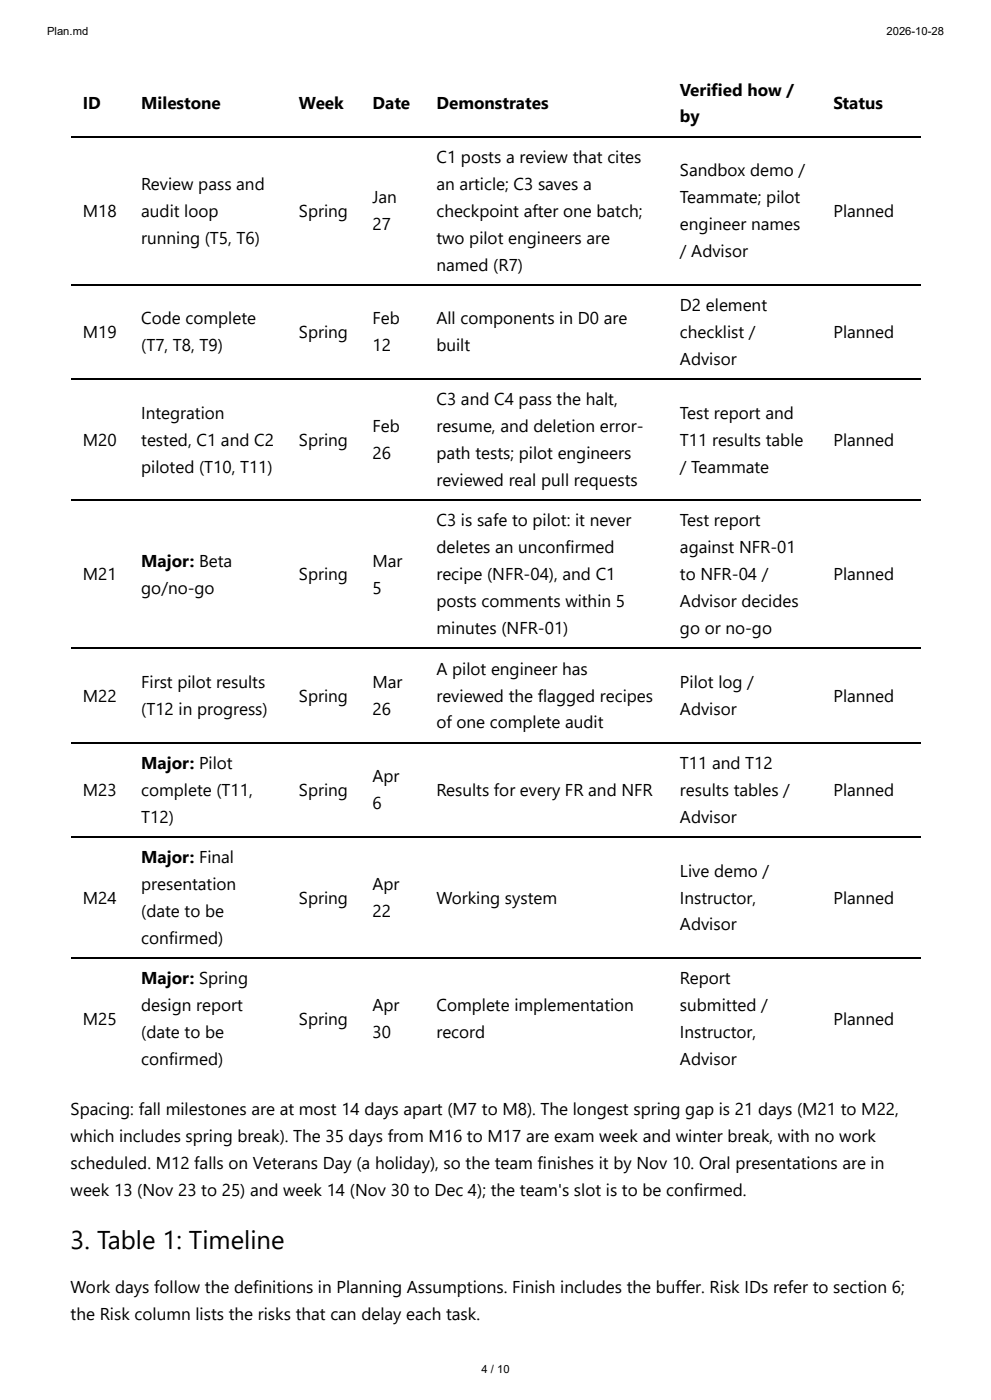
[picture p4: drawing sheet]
<svg xmlns="http://www.w3.org/2000/svg" width="210mm" height="297mm" viewBox="0 0 210 297" stroke-linecap="round" stroke-linejoin="round" font-family="sans-serif">
<defs><g id="words">
<text font-size="5.5" x="15" y="264.9">3. Table 1: Timeline</text>
<g font-size="3.6">
<text x="17.6" y="23.1">ID</text>
<text x="30" y="23.1">Milestone</text>
<text x="63.4" y="23.1">Week</text>
<text x="79" y="23.1">Date</text>
<text x="92.6" y="23.1">Demonstrates</text>
<text x="144.2" y="20.3">Verified how /</text>
<text x="176.8" y="23.1">Status</text>
<text x="144.2" y="26">by</text>
<text x="92.6" y="34.6">C1 posts a review that cites</text>
<text x="30" y="40.3">Review pass and</text>
<text x="92.6" y="40.3">an article; C3 saves a</text>
<text x="144.2" y="37.4">Sandbox demo /</text>
<text x="17.6" y="46">M18</text>
<text x="30" y="46">audit loop</text>
<text x="63.4" y="46">Spring</text>
<text x="79" y="43.1">Jan</text>
<text x="92.6" y="46">checkpoint after one batch;</text>
<text x="144.2" y="43.1">Teammate; pilot</text>
<text x="176.8" y="46">Planned</text>
<text x="30" y="51.7">running (T5, T6)</text>
<text x="79" y="48.8">27</text>
<text x="92.6" y="51.7">two pilot engineers are</text>
<text x="144.2" y="48.8">engineer names</text>
<text x="92.6" y="57.4">named (R7)</text>
<text x="144.2" y="54.6">/ Advisor</text>
<text x="144.2" y="66">D2 element</text>
<text x="17.6" y="71.7">M19</text>
<text x="30" y="68.8">Code complete</text>
<text x="63.4" y="71.7">Spring</text>
<text x="79" y="68.8">Feb</text>
<text x="92.6" y="68.8">All components in D0 are</text>
<text x="144.2" y="71.7">checklist /</text>
<text x="176.8" y="71.7">Planned</text>
<text x="30" y="74.6">(T7, T8, T9)</text>
<text x="79" y="74.6">12</text>
<text x="92.6" y="74.6">built</text>
<text x="144.2" y="77.4">Advisor</text>
<text x="30" y="88.8">Integration</text>
<text x="92.6" y="86">C3 and C4 pass the halt,</text>
<text x="144.2" y="88.8">Test report and</text>
<text x="17.6" y="94.6">M20</text>
<text x="30" y="94.6">tested, C1 and C2</text>
<text x="63.4" y="94.6">Spring</text>
<text x="79" y="91.7">Feb</text>
<text x="92.6" y="91.7">resume, and deletion error-</text>
<text x="144.2" y="94.6">T11 results table</text>
<text x="176.8" y="94.6">Planned</text>
<text x="30" y="100.3">piloted (T10, T11)</text>
<text x="79" y="97.4">26</text>
<text x="92.6" y="97.4">path tests; pilot engineers</text>
<text x="144.2" y="100.3">/ Teammate</text>
<text x="92.6" y="103.1">reviewed real pull requests</text>
<text x="92.6" y="111.7">C3 is safe to pilot: it never</text>
<text x="144.2" y="111.7">Test report</text>
<text x="92.6" y="117.4">deletes an unconfirmed</text>
<text x="144.2" y="117.4">against NFR-01</text>
<text x="17.6" y="123.1">M21</text>
<text x="30" y="120.3">Major: Beta</text>
<text x="30" y="126">go/no-go</text>
<text x="63.4" y="123.1">Spring</text>
<text x="79" y="120.3">Mar</text>
<text x="79" y="126">5</text>
<text x="92.6" y="123.1">recipe (NFR-04), and C1</text>
<text x="144.2" y="123.1">to NFR-04 /</text>
<text x="176.8" y="123.1">Planned</text>
<text x="92.6" y="128.8">posts comments within 5</text>
<text x="144.2" y="128.8">Advisor decides</text>
<text x="92.6" y="134.5">minutes (NFR-01)</text>
<text x="144.2" y="134.5">go or no-go</text>
<text x="92.6" y="143.1">A pilot engineer has</text>
<text x="17.6" y="148.8">M22</text>
<text x="30" y="146">First pilot results</text>
<text x="63.4" y="148.8">Spring</text>
<text x="79" y="146">Mar</text>
<text x="92.6" y="148.8">reviewed the flagged recipes</text>
<text x="144.2" y="146">Pilot log /</text>
<text x="176.8" y="148.8">Planned</text>
<text x="30" y="151.7">(T12 in progress)</text>
<text x="79" y="151.7">26</text>
<text x="92.6" y="154.5">of one complete audit</text>
<text x="144.2" y="151.7">Advisor</text>
<text x="30" y="163.1">Major: Pilot</text>
<text x="79" y="166">Apr</text>
<text x="144.2" y="163.1">T11 and T12</text>
<text x="17.6" y="168.8">M23</text>
<text x="30" y="168.8">complete (T11,</text>
<text x="63.4" y="168.8">Spring</text>
<text x="79" y="171.7">6</text>
<text x="92.6" y="168.8">Results for every FR and NFR</text>
<text x="144.2" y="168.8">results tables /</text>
<text x="176.8" y="168.8">Planned</text>
<text x="30" y="174.5">T12)</text>
<text x="144.2" y="174.5">Advisor</text>
<text x="30" y="183.1">Major: Final</text>
<text x="144.2" y="186">Live demo /</text>
<text x="17.6" y="191.7">M24</text>
<text x="30" y="188.8">presentation</text>
<text x="63.4" y="191.7">Spring</text>
<text x="79" y="188.8">Apr</text>
<text x="92.6" y="191.7">Working system</text>
<text x="144.2" y="191.7">Instructor,</text>
<text x="176.8" y="191.7">Planned</text>
<text x="30" y="194.5">(date to be</text>
<text x="79" y="194.5">22</text>
<text x="144.2" y="197.4">Advisor</text>
<text x="30" y="200.3">confirmed)</text>
<text x="30" y="208.8">Major: Spring</text>
<text x="144.2" y="208.8">Report</text>
<text x="30" y="214.5">design report</text>
<text x="79" y="214.5">Apr</text>
<text x="92.6" y="214.5">Complete implementation</text>
<text x="144.2" y="214.5">submitted /</text>
<text x="17.6" y="217.4">M25</text>
<text x="30" y="220.3">(date to be</text>
<text x="63.4" y="217.4">Spring</text>
<text x="79" y="220.3">30</text>
<text x="92.6" y="220.3">record</text>
<text x="144.2" y="220.3">Instructor,</text>
<text x="176.8" y="217.4">Planned</text>
<text x="30" y="226">confirmed)</text>
<text x="144.2" y="226">Advisor</text>
<text x="15" y="236.6">Spacing: fall milestones are at most 14 days apart (M7 to M8). The longest spring gap is 21 days (M21 to M22,</text>
<text x="15" y="242.3">which includes spring break). The 35 days from M16 to M17 are exam week and winter break, with no work</text>
<text x="15" y="248">scheduled. M12 falls on Veterans Day (a holiday), so the team finishes it by Nov 10. Oral presentations are in</text>
<text x="15" y="253.8">week 13 (Nov 23 to 25) and week 14 (Nov 30 to Dec 4); the team's slot is to be confirmed.</text>
<text x="15" y="274.3">Work days follow the definitions in Planning Assumptions. Finish includes the buffer. Risk IDs refer to section 6;</text>
<text x="15" y="280">the Risk column lists the risks that can delay each task.</text>
</g>
<g font-size="2.4">
<text x="10" y="7.4">Plan.md</text>
<text x="188.1" y="7.4">2026-10-28</text>
<text x="102.1" y="291.3">4 / 10</text>
</g>
</g></defs>
<path d="M15 29h180.2M15 60.4h180.2M15 80.4h180.2M15 106.1h180.2M15 137.5h180.2M15 157.5h180.2M15 177.5h180.2M15 203.2h180.2" fill="none" stroke="#000" stroke-width=".26"/>
<use href="#words"/>
</svg>
